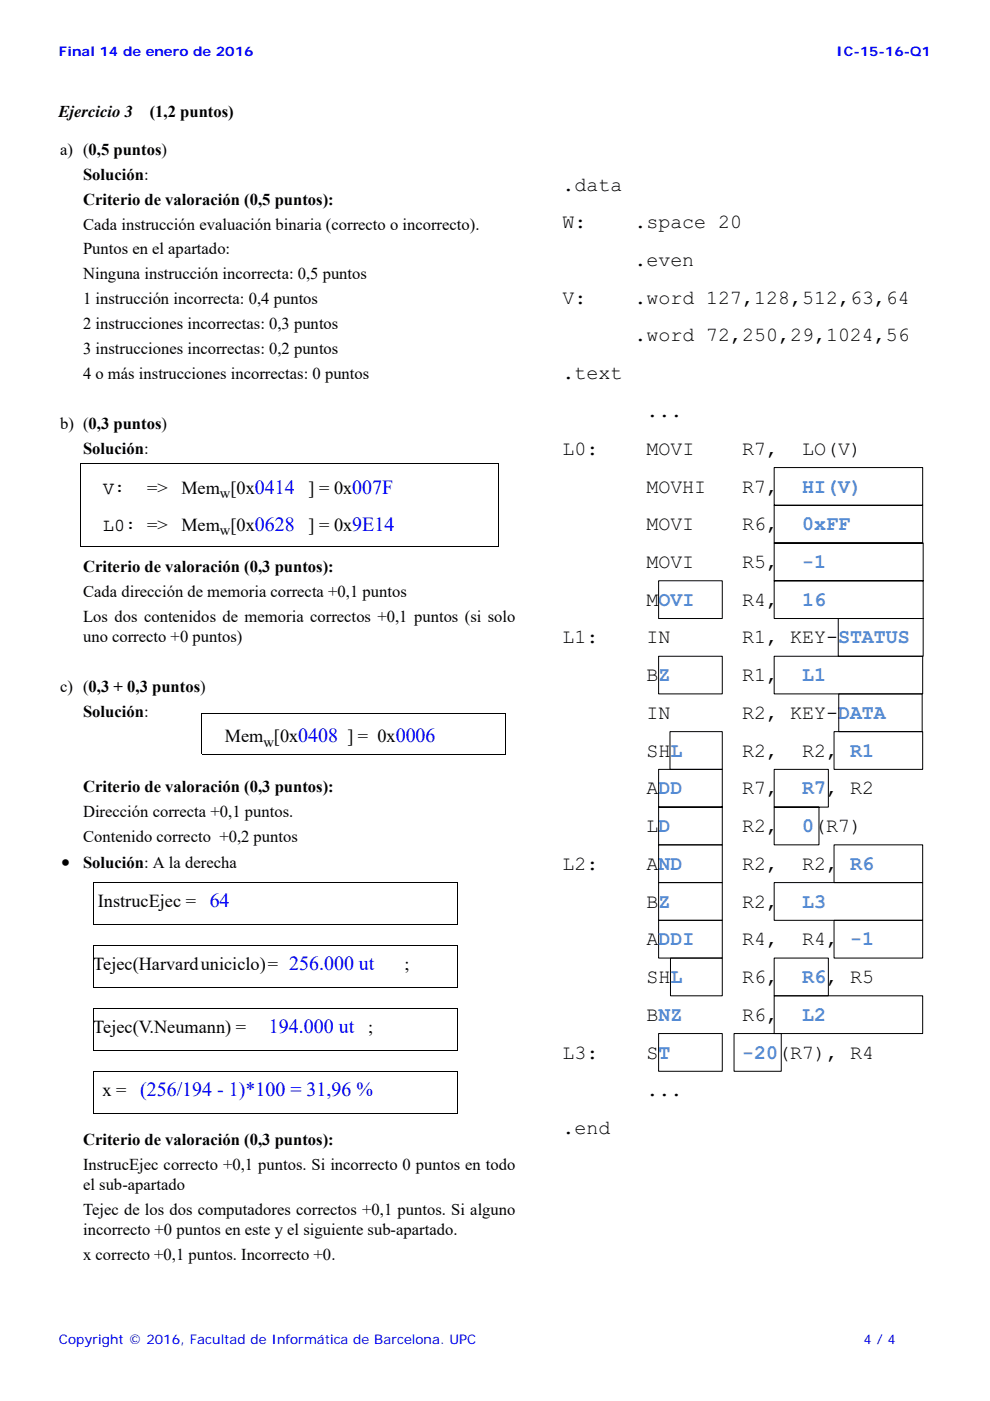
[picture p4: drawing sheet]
<svg xmlns="http://www.w3.org/2000/svg" width="210mm" height="297mm" viewBox="0 0 210 297" stroke-linecap="round" stroke-linejoin="round" font-family="sans-serif">
<defs><g id="words">
<g font-size="4.2">
<text x="119.3" y="40.4">.data</text>
<text x="119.3" y="48.4">W:</text>
<text x="134.6" y="48.4">.space 20</text>
<text x="134.6" y="56.4">.even</text>
<text x="119.3" y="64.4">V:</text>
<text x="134.6" y="64.4">.word 127,128,512,63,64</text>
<text x="134.6" y="72.4">.word 72,250,29,1024,56</text>
<text x="119.3" y="80.4">.text</text>
<text x="137.1" y="88.4">...</text>
<text x="119.3" y="96.4">L0:</text>
<text x="137.1" y="96.4">MOVI</text>
<text x="157.4" y="96.4">R7,</text>
<text x="170.1" y="96.4">LO(V)</text>
<text x="137.1" y="104.4">MOVHI</text>
<text x="157.4" y="104.4">R7,</text>
<text x="137.1" y="112.4">MOVI</text>
<text x="157.4" y="112.4">R6,</text>
<text x="137.1" y="120.4">MOVI</text>
<text x="157.4" y="120.4">R5,</text>
<text x="137.1" y="128.4">MOVI</text>
<text x="157.4" y="128.4">R4,</text>
<text x="119.3" y="136.4">L1:</text>
<text x="137.1" y="136.4">IN</text>
<text x="157.4" y="136.4">R1, KEY-STATUS</text>
<text x="137.1" y="144.4">BZ</text>
<text x="157.4" y="144.4">R1,</text>
<text x="137.1" y="152.4">IN</text>
<text x="157.4" y="152.4">R2, KEY-DATA</text>
<text x="137.1" y="160.4">SH</text>
<text x="157.4" y="160.4">R2,</text>
<text x="170.1" y="160.4">R2,</text>
<text x="137.1" y="168.4">ADD</text>
<text x="157.4" y="168.4">R7,</text>
<text x="137.1" y="176.4">LD</text>
<text x="157.4" y="176.4">R2,</text>
<text x="119.3" y="184.4">L2:</text>
<text x="137.1" y="184.4">AND</text>
<text x="157.4" y="184.4">R2,</text>
<text x="170.1" y="184.4">R2,</text>
<text x="137.1" y="192.4">BZ</text>
<text x="157.4" y="192.4">R2,</text>
<text x="137.1" y="200.4">ADDI</text>
<text x="157.4" y="200.4">R4,</text>
<text x="170.1" y="200.4">R4,</text>
<text x="137.1" y="208.5">SHL</text>
<text x="157.4" y="208.5">R6,</text>
<text x="137.1" y="216.4">BNZ</text>
<text x="157.4" y="216.4">R6,</text>
<text x="119.3" y="224.4">L3:</text>
<text x="137.1" y="224.4">ST</text>
<text x="137.1" y="232.4">...</text>
<text x="119.3" y="240.4">.end</text>
</g>
<g font-size="4.2" fill="#548bd4">
<text x="170.1" y="104.4">HI(V)</text>
<text x="170.1" y="112.4">0xFF</text>
<text x="170.1" y="120.4">-1</text>
<text x="170.1" y="128.4">16</text>
<text x="170.1" y="144.4">L1</text>
<text x="142.2" y="160.4">L</text>
<text x="180.3" y="160.4">R1</text>
<text x="170.1" y="168.4">R7, R2</text>
<text x="170.1" y="176.4">0(R7)</text>
<text x="180.3" y="184.4">R6</text>
<text x="170.1" y="192.4">L3</text>
<text x="180.3" y="200.4">-1</text>
<text x="170.1" y="208.5">R6, R5</text>
<text x="170.1" y="216.4">L2</text>
<text x="157.4" y="224.4">-20(R7), R4</text>
</g>
<text font-size="4.2" fill="#00f" x="57" y="219.1">194.000 ut</text>
<g font-size="3.9">
<text x="21.9" y="104.6">V:</text>
<text x="31.2" y="104.6">=&gt;</text>
<text x="38.5" y="104.6">Mem [0x0414</text>
<text x="65.4" y="104.6">] = 0x007F</text>
<text x="21.9" y="112.5">L0: =&gt;</text>
<text x="38.5" y="112.5">Mem [0x0628</text>
<text x="65.4" y="112.5">] = 0x9E14</text>
<text x="47.7" y="157.3">Mem [0x0408 ] = 0x0006</text>
<text x="12.8" y="184">•</text>
<text x="20.8" y="192.4">InstrucEjec = 64</text>
<text x="19.8" y="205.7">Tejec(Harvard uniciclo) = 256.000 ut</text>
<text x="85.8" y="205.7">;</text>
<text x="19.8" y="219.1">Tejec(V.Neumann) =</text>
<text x="78.1" y="219.1">;</text>
<text x="21.7" y="232.4">x = (256/194 - 1)*100 = 31,96 %</text>
</g>
<g font-size="3.5">
<text x="12.5" y="24.9">Ejercicio 3</text>
<text x="31.8" y="24.9">(1,2 puntos)</text>
<text x="12.8" y="32.8">a) (0,5 puntos)</text>
<text x="17.6" y="38.1">Solución:</text>
<text x="17.6" y="43.4">Criterio de valoración (0,5 puntos):</text>
<text x="17.6" y="48.7">Cada instrucción evaluación binaria (correcto o incorrecto).</text>
<text x="17.6" y="54">Puntos en el apartado:</text>
<text x="17.6" y="59.2">Ninguna instrucción incorrecta: 0,5 puntos</text>
<text x="17.6" y="64.5">1 instrucción incorrecta: 0,4 puntos</text>
<text x="17.6" y="69.8">2 instrucciones incorrectas: 0,3 puntos</text>
<text x="17.6" y="75.1">3 instrucciones incorrectas: 0,2 puntos</text>
<text x="17.6" y="80.4">4 o más instrucciones incorrectas: 0 puntos</text>
<text x="12.8" y="91">b) (0,3 puntos)</text>
<text x="17.6" y="96.3">Solución:</text>
<text x="17.6" y="121.3">Criterio de valoración (0,3 puntos):</text>
<text x="17.6" y="126.6">Cada dirección de memoria correcta +0,1 puntos</text>
<text x="17.6" y="131.9">Los dos contenidos de memoria correctos +0,1 puntos (si solo</text>
<text x="17.6" y="136.2">uno correcto +0 puntos)</text>
<text x="12.8" y="146.7">c) (0,3 + 0,3 puntos)</text>
<text x="17.6" y="152">Solución:</text>
<text x="17.6" y="167.9">Criterio de valoración (0,3 puntos):</text>
<text x="17.6" y="173.2">Dirección correcta +0,1 puntos.</text>
<text x="17.6" y="178.5">Contenido correcto +0,2 puntos</text>
<text x="17.6" y="184">Solución: A la derecha</text>
<text x="17.6" y="242.9">Criterio de valoración (0,3 puntos):</text>
<text x="17.6" y="248.2">InstrucEjec correcto +0,1 puntos. Si incorrecto 0 puntos en todo</text>
<text x="17.6" y="252.4">el sub-apartado</text>
<text x="17.6" y="257.7">Tejec de los dos computadores correctos +0,1 puntos. Si alguno</text>
<text x="17.6" y="261.9">incorrecto +0 puntos en este y el siguiente sub-apartado.</text>
<text x="17.6" y="267.2">x correcto +0,1 puntos. Incorrecto +0.</text>
</g>
<g font-size="3.1">
<text x="46.7" y="105.6">w</text>
<text x="46.7" y="113.5">w</text>
<text x="55.9" y="158.3">w</text>
</g>
<g font-size="2.8" fill="#00f">
<text x="12.5" y="11.9">Final 14 de enero de 2016</text>
<text x="177.4" y="11.9">IC-15-16-Q1</text>
<text x="12.5" y="284.9">Copyright © 2016, Facultad de Informática de Barcelona. UPC</text>
<text x="183.2" y="284.9">4 / 4</text>
</g>
</g></defs>
<g fill="none" stroke="#000" stroke-width=".21">
<path d="M17 98.3h88.8M17 98.2v17.7M105.7 98.3v17.7M164.2 99.1h31.5v8h-31.5zM17 115.9h88.7M164.2 107.1h31.5v8h-31.5zM164.2 115.1h31.6v8h-31.6zM139.7 123.1h13.5v8h-13.5zM139.7 139.1h13.5v8h-13.5zM164.2 123.1h31.6v8h-31.6zM164.2 139.1h31.5v8h-31.5zM177.8 131.1h18v8h-18z"/>
<path d="M42.8 159.9h64.4M42.8 151.2v8.7M42.8 151.3h64.5M107.2 151.3v8.7M142.1 155.1h11.1v8h-11.1zM176.9 155.1h18.8v8h-18.8zM177.9 147.1h17.7v8h-17.7zM139.7 163.1h13.5v8h-13.5zM139.7 171.1h13.5v8h-13.5zM139.7 179.1h13.5v8h-13.5zM164.2 163.1h11.5v8h-11.5zM164.2 171.1h9.5v8h-9.5z"/>
<path d="M176.9 179.1h18.8v8h-18.8zM19.7 196h77.3M19.8 187.1h77.2M19.8 187v9M97 187.1v9M139.7 195.1h13.5v8h-13.5zM139.7 187.1h13.5v8h-13.5zM164.2 187.1h31.5v8h-31.5zM176.9 195.1h18.8v8h-18.8zM19.7 209.4h77.3M19.8 200.4h77.2M19.8 213.8h77.2"/>
<path d="M19.8 200.3v9.1M19.8 213.7v9M97 200.4v9M97 213.8v9M139.7 219.1h13.5v8h-13.5zM142.2 203.1h11v8h-11zM155.7 219.1h10v8h-10zM164.2 203.1h11.5v8h-11.5zM164.2 211.1h31.5v8h-31.5zM19.7 222.7h77.3M19.7 236.1h77.3M19.8 227.1h77.2"/>
<path d="M19.8 227.1v9M97 227.1v9.1"/>
</g>
<use href="#words"/>
</svg>
